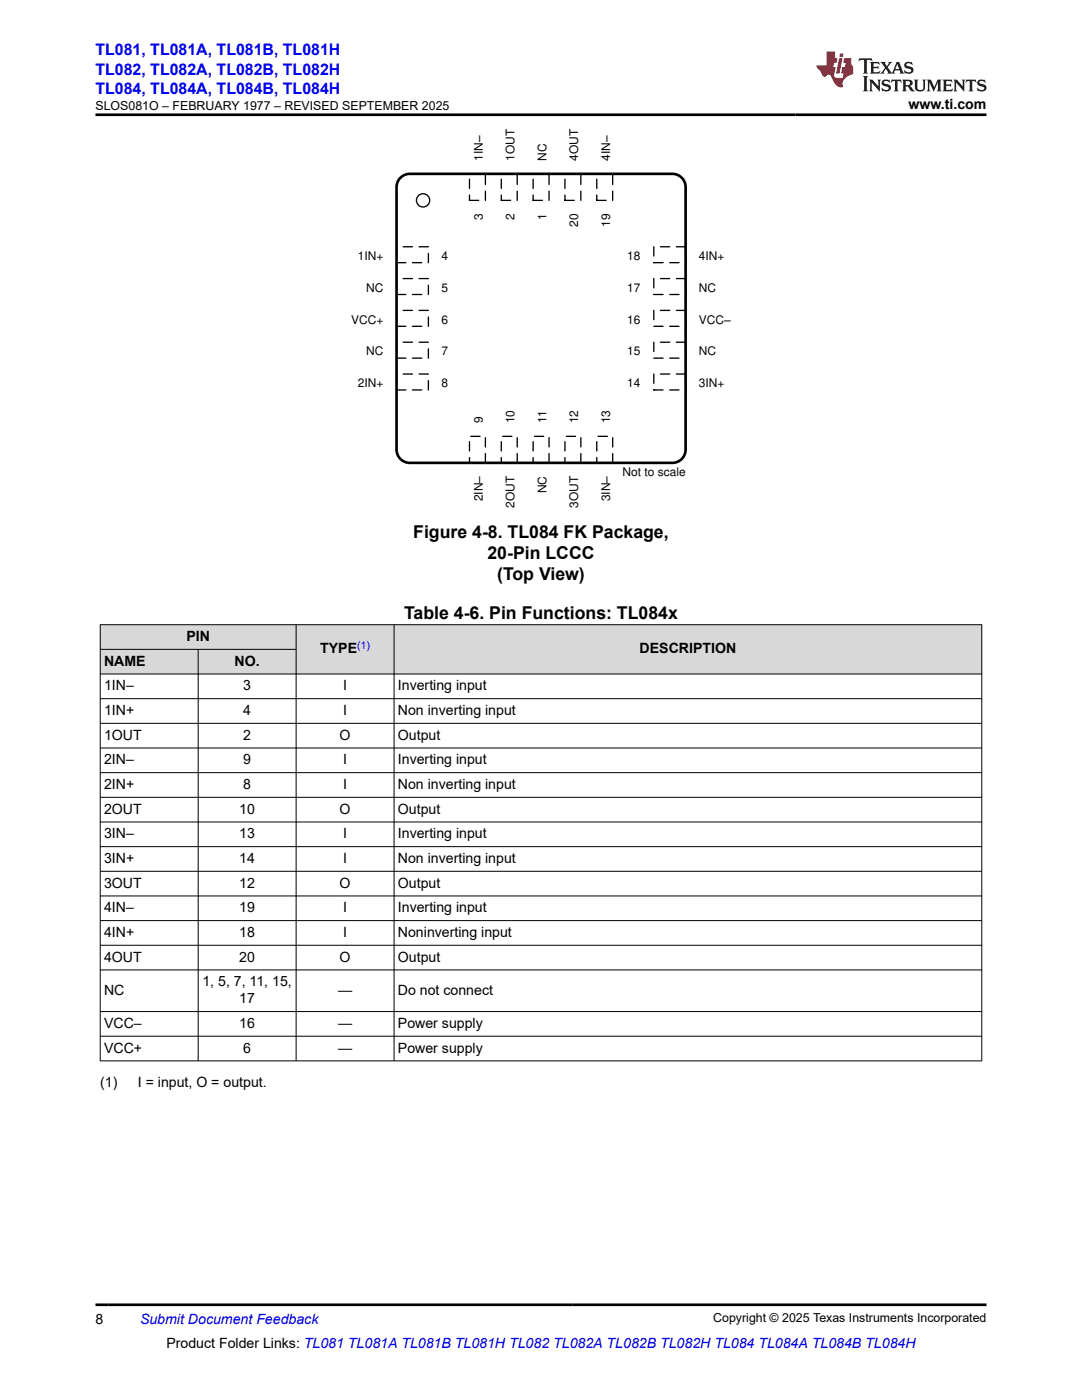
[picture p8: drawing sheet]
<svg xmlns="http://www.w3.org/2000/svg" width="216mm" height="279mm" viewBox="0 0 216 279" stroke-linecap="round" stroke-linejoin="round" font-family="sans-serif">
<defs><g id="words">
<g font-size="3.5">
<text x="82.5" y="107.3">Figure 4-8. TL084 FK Package,</text>
<text x="97.3" y="111.5">20-Pin LCCC</text>
<text x="99.2" y="115.7">(Top View)</text>
<text x="80.6" y="123.5">Table 4-6. Pin Functions: TL084x</text>
</g>
<g font-size="3.2" fill="#00f">
<text x="19.1" y="11.1">TL081, TL081A, TL081B, TL081H</text>
<text x="19.1" y="14.9">TL082, TL082A, TL082B, TL082H</text>
<text x="19.1" y="18.7">TL084, TL084A, TL084B, TL084H</text>
</g>
<g font-size="2.8">
<text x="181.3" y="21.8">www.ti.com</text>
<text x="37.2" y="127.9">PIN</text>
<text x="63.9" y="130.4">TYPE</text>
<text x="127.6" y="130.4">DESCRIPTION</text>
<text x="20.8" y="137.8">1IN–</text>
<text x="20.8" y="132.9">NAME</text>
<text x="46.8" y="132.9">NO.</text>
<text x="48.5" y="137.8">3</text>
<text x="68.5" y="137.8">I</text>
<text x="79.4" y="137.8">Inverting input</text>
<text x="20.8" y="142.7">1IN+</text>
<text x="48.5" y="142.7">4</text>
<text x="68.5" y="142.7">I</text>
<text x="79.4" y="142.7">Non inverting input</text>
<text x="20.8" y="147.6">1OUT</text>
<text x="48.5" y="147.6">2</text>
<text x="67.8" y="147.6">O</text>
<text x="79.4" y="147.6">Output</text>
<text x="20.8" y="152.6">2IN–</text>
<text x="48.5" y="152.6">9</text>
<text x="68.5" y="152.6">I</text>
<text x="79.4" y="152.6">Inverting input</text>
<text x="20.8" y="157.5">2IN+</text>
<text x="48.5" y="157.5">8</text>
<text x="68.5" y="157.5">I</text>
<text x="79.4" y="157.5">Non inverting input</text>
<text x="20.8" y="162.4">2OUT</text>
<text x="20.8" y="167.3">3IN–</text>
<text x="47.7" y="162.4">10</text>
<text x="47.7" y="167.3">13</text>
<text x="67.8" y="162.4">O</text>
<text x="68.5" y="167.3">I</text>
<text x="79.4" y="162.4">Output</text>
<text x="79.4" y="167.3">Inverting input</text>
<text x="20.8" y="172.2">3IN+</text>
<text x="47.7" y="172.2">14</text>
<text x="68.5" y="172.2">I</text>
<text x="79.4" y="172.2">Non inverting input</text>
<text x="20.8" y="177.2">3OUT</text>
<text x="47.7" y="177.2">12</text>
<text x="67.8" y="177.2">O</text>
<text x="79.4" y="177.2">Output</text>
<text x="20.8" y="182.1">4IN–</text>
<text x="47.7" y="182.1">19</text>
<text x="68.5" y="182.1">I</text>
<text x="79.4" y="182.1">Inverting input</text>
<text x="20.8" y="187">4IN+</text>
<text x="20.8" y="191.9">4OUT</text>
<text x="47.7" y="187">18</text>
<text x="47.7" y="191.9">20</text>
<text x="67.8" y="191.9">O</text>
<text x="68.5" y="187">I</text>
<text x="79.4" y="187">Noninverting input</text>
<text x="79.4" y="191.9">Output</text>
<text x="40.4" y="196.8">1, 5, 7, 11, 15,</text>
<text x="20.8" y="198.5">NC</text>
<text x="47.7" y="200.2">17</text>
<text x="67.5" y="198.5">—</text>
<text x="79.4" y="198.5">Do not connect</text>
<text x="20.8" y="205.2">VCC–</text>
<text x="47.7" y="205.2">16</text>
<text x="67.5" y="205.2">—</text>
<text x="79.4" y="205.2">Power supply</text>
<text x="20.8" y="210.1">VCC+</text>
<text x="48.5" y="210.1">6</text>
<text x="67.5" y="210.1">—</text>
<text x="79.4" y="210.1">Power supply</text>
<text x="20" y="216.9">(1)</text>
<text x="27.5" y="216.9">I = input, O = output.</text>
<text x="19" y="264.2">8</text>
<text x="33.2" y="269">Product Folder Links: TL081 TL081A TL081B TL081H TL082 TL082A TL082B TL082H TL084 TL084A TL084B TL084H</text>
</g>
<text font-size="2.8" fill="#00f" x="27.9" y="264.2">Submit Document Feedback</text>
<g font-size="2.5">
<text x="19.1" y="21.9">SLOS081O – FEBRUARY 1977 – REVISED SEPTEMBER 2025</text>
<text x="142.3" y="263.9">Copyright © 2025 Texas Instruments Incorporated</text>
</g>
<g font-size="2.4">
<text x="96.3" y="32.1" transform="rotate(-90 96.3 32.1)">1IN±</text>
<text x="102.7" y="32.1" transform="rotate(-90 102.7 32.1)">1OUT</text>
<text x="109" y="32.1" transform="rotate(-90 109 32.1)">NC</text>
<text x="115.4" y="32.1" transform="rotate(-90 115.4 32.1)">4OUT</text>
<text x="121.7" y="32.1" transform="rotate(-90 121.7 32.1)">4IN±</text>
<text x="96.3" y="43.9" transform="rotate(-90 96.3 43.9)">3</text>
<text x="102.7" y="43.9" transform="rotate(-90 102.7 43.9)">2</text>
<text x="109" y="43.9" transform="rotate(-90 109 43.9)">1</text>
<text x="115.4" y="45.3" transform="rotate(-90 115.4 45.3)">20</text>
<text x="121.7" y="45.3" transform="rotate(-90 121.7 45.3)">19</text>
<text x="71.4" y="51.9">1IN+</text>
<text x="88.1" y="51.9">4</text>
<text x="125.2" y="51.9">18</text>
<text x="139.4" y="51.9">4IN+</text>
<text x="73.1" y="58.2">NC</text>
<text x="88.1" y="58.2">5</text>
<text x="125.2" y="58.2">17</text>
<text x="139.4" y="58.2">NC</text>
<text x="70.1" y="64.6">VCC+</text>
<text x="88.1" y="64.6">6</text>
<text x="125.2" y="64.6">16</text>
<text x="139.4" y="64.6">VCC±</text>
<text x="73.1" y="70.9">NC</text>
<text x="88.1" y="70.9">7</text>
<text x="125.2" y="70.9">15</text>
<text x="139.4" y="70.9">NC</text>
<text x="71.4" y="77.3">2IN+</text>
<text x="88.1" y="77.3">8</text>
<text x="125.2" y="77.3">14</text>
<text x="139.4" y="77.3">3IN+</text>
<text x="96.3" y="84.4" transform="rotate(-90 96.3 84.4)">9</text>
<text x="102.7" y="84.4" transform="rotate(-90 102.7 84.4)">10</text>
<text x="109" y="84.4" transform="rotate(-90 109 84.4)">11</text>
<text x="115.4" y="84.4" transform="rotate(-90 115.4 84.4)">12</text>
<text x="121.7" y="84.4" transform="rotate(-90 121.7 84.4)">13</text>
<text x="124.2" y="95">Not to scale</text>
<text x="96.3" y="100" transform="rotate(-90 96.3 100)">2IN±</text>
<text x="102.7" y="101.4" transform="rotate(-90 102.7 101.4)">2OUT</text>
<text x="109" y="98.5" transform="rotate(-90 109 98.5)">NC</text>
<text x="115.4" y="101.4" transform="rotate(-90 115.4 101.4)">3OUT</text>
<text x="121.7" y="100" transform="rotate(-90 121.7 100)">3IN±</text>
</g>
<text font-size="2.1" fill="#00f" x="71.3" y="129.5">(1)</text>
</g></defs>
<path d="M79.1 49.2h6.4v3.2h-6.4z" fill="none" stroke="#000" stroke-width=".26" stroke-dasharray="1.9 1.3"/>
<path d="M79.1 55.6h6.4v3.2h-6.4z" fill-rule="evenodd" fill="#fff"/>
<path d="M79.1 55.6h6.4v3.2h-6.4z" fill="none" stroke="#000" stroke-width=".26" stroke-dasharray="1.9 1.3"/>
<path d="M79.1 61.9h6.4v3.2h-6.4z" fill-rule="evenodd" fill="#fff"/>
<path d="M79.1 61.9h6.4v3.2h-6.4z" fill="none" stroke="#000" stroke-width=".26" stroke-dasharray="1.9 1.3"/>
<path d="M79.1 68.3h6.4v3.2h-6.4z" fill-rule="evenodd" fill="#fff"/>
<path d="M79.1 68.3h6.4v3.2h-6.4z" fill="none" stroke="#000" stroke-width=".26" stroke-dasharray="1.9 1.3"/>
<path d="M79.1 74.6h6.4v3.2h-6.4z" fill-rule="evenodd" fill="#fff"/>
<path d="M79.1 74.6h6.4v3.2h-6.4z" fill="none" stroke="#000" stroke-width=".26" stroke-dasharray="1.9 1.3"/>
<path d="M93.7 87.1h3.2v5.3h-3.2z" fill-rule="evenodd" fill="#fff"/>
<path d="M93.7 87.1h3.2v5.3h-3.2z" fill="none" stroke="#000" stroke-width=".26" stroke-dasharray="1.9 1.3"/>
<path d="M100 87.1h3.2v5.3h-3.2z" fill-rule="evenodd" fill="#fff"/>
<path d="M100 87.1h3.2v5.3h-3.2z" fill="none" stroke="#000" stroke-width=".26" stroke-dasharray="1.9 1.3"/>
<path d="M106.4 87.1h3.2v5.3h-3.2z" fill-rule="evenodd" fill="#fff"/>
<path d="M106.4 87.1h3.2v5.3h-3.2z" fill="none" stroke="#000" stroke-width=".26" stroke-dasharray="1.9 1.3"/>
<path d="M112.7 87.1h3.2v5.3h-3.2z" fill-rule="evenodd" fill="#fff"/>
<path d="M112.7 87.1h3.2v5.3h-3.2z" fill="none" stroke="#000" stroke-width=".26" stroke-dasharray="1.9 1.3"/>
<path d="M119.1 87.1h3.2v5.3h-3.2z" fill-rule="evenodd" fill="#fff"/>
<path d="M119.1 87.1h3.2v5.3h-3.2z" fill="none" stroke="#000" stroke-width=".26" stroke-dasharray="1.9 1.3"/>
<path d="M130.5 74.6h6.3v3.2h-6.3z" fill-rule="evenodd" fill="#fff"/>
<path d="M130.5 74.6h6.3v3.2h-6.3z" fill="none" stroke="#000" stroke-width=".26" stroke-dasharray="1.9 1.3"/>
<path d="M130.5 68.3h6.3v3.2h-6.3z" fill-rule="evenodd" fill="#fff"/>
<path d="M130.5 68.3h6.3v3.2h-6.3z" fill="none" stroke="#000" stroke-width=".26" stroke-dasharray="1.9 1.3"/>
<path d="M130.5 61.9h6.3v3.2h-6.3z" fill-rule="evenodd" fill="#fff"/>
<path d="M130.5 61.9h6.3v3.2h-6.3z" fill="none" stroke="#000" stroke-width=".26" stroke-dasharray="1.9 1.3"/>
<path d="M130.5 55.6h6.3v3.2h-6.3z" fill-rule="evenodd" fill="#fff"/>
<path d="M130.5 55.6h6.3v3.2h-6.3z" fill="none" stroke="#000" stroke-width=".26" stroke-dasharray="1.9 1.3"/>
<path d="M130.5 49.2h6.3v3.2h-6.3z" fill-rule="evenodd" fill="#fff"/>
<path d="M130.5 49.2h6.3v3.2h-6.3z" fill="none" stroke="#000" stroke-width=".26" stroke-dasharray="1.9 1.3"/>
<path d="M119.1 34.7h3.2v5.3h-3.2z" fill-rule="evenodd" fill="#fff"/>
<path d="M119.1 34.7h3.2v5.3h-3.2z" fill="none" stroke="#000" stroke-width=".26" stroke-dasharray="1.9 1.3"/>
<path d="M112.7 34.7h3.2v5.3h-3.2z" fill-rule="evenodd" fill="#fff"/>
<path d="M112.7 34.7h3.2v5.3h-3.2z" fill="none" stroke="#000" stroke-width=".26" stroke-dasharray="1.9 1.3"/>
<path d="M106.4 34.7h3.2v5.3h-3.2z" fill-rule="evenodd" fill="#fff"/>
<path d="M106.4 34.7h3.2v5.3h-3.2z" fill="none" stroke="#000" stroke-width=".26" stroke-dasharray="1.9 1.3"/>
<path d="M100 34.7h3.2v5.3h-3.2z" fill-rule="evenodd" fill="#fff"/>
<path d="M100 34.7h3.2v5.3h-3.2z" fill="none" stroke="#000" stroke-width=".26" stroke-dasharray="1.9 1.3"/>
<path d="M93.7 34.7h3.2v5.3h-3.2z" fill-rule="evenodd" fill="#fff"/>
<path d="M93.7 34.7h3.2v5.3h-3.2z" fill="none" stroke="#000" stroke-width=".26" stroke-dasharray="1.9 1.3"/>
<circle cx="84.4" cy="40" r="1.32" fill="none" stroke="#000" stroke-width=".26"/>
<path d="M80.1 35.3l1.1-.5 .6-.1h52.4a2.65 2.65 0 0 1 2.6 2.6v52.4a2.65 2.65 0 0 1-2.6 2.7h-52.4a2.65 2.65 0 0 1-2.7-2.7v-52.4a2.64 2.64 0 0 1 1-2z" fill="none" stroke="#000" stroke-width=".53"/>
<g fill="#d8d8d8">
<path d="M20 124.7h175.9v4.9h-175.9z" fill-rule="evenodd"/>
<path d="M20.1 124.7h38.9v4.8h-38.9z" fill-rule="evenodd"/>
<path d="M59.2 124.7h19.4v9.8h-19.4z" fill-rule="evenodd"/>
<path d="M78.7 124.7h117.1v9.8h-117.1z" fill-rule="evenodd"/>
<path d="M20.1 129.7h19.4v4.8h-19.4z" fill-rule="evenodd"/>
<path d="M39.6 129.7h19.4v4.8h-19.4z" fill-rule="evenodd"/>
</g>
<g fill="none" stroke="#000" stroke-width=".2">
<path d="M19.9 124.7h176.1M19.9 129.6h39.3M19.9 139.4h176.1M20 124.6v87.2M39.5 129.6v82.2M59.1 124.6v87.2M78.6 124.6v87.2M195.9 124.6v87.2M196 134.5h-176.1M19.9 144.4h176.1M19.9 149.3h176.1M19.9 154.2h176.1"/>
<path d="M19.9 159.1h176.1M19.9 164h176.1M19.9 169h176.1M19.9 173.9h176.1M19.9 178.8h176.1M19.9 183.7h176.1M19.9 188.6h176.1M19.9 193.6h176.1M19.9 201.9h176.1M19.9 206.8h176.1M19.9 211.7h176.1"/>
</g>
<path d="M171.5 11.6l-.2 .6 .5-.2h.6v.1v2.2l-.2 .4h1l-.2-.4v-2.2v-.1h.5l.6 .2-.2-.6zM173.6 12.4l.2 .3v1.6l-.2 .4h1.9l.1-.6a1.08 1.08 0 0 1-1.3 .2v-.7h.6l.4 .2v-.7l-.4 .2h-.6v-.5l.2-.2a1 1 0 0 1 1 .3l-.1-.5zM175.7 12.4l.9 1.1-1 1.2h.9l-.2-.2 .5-.8 .4 .8-.2 .2h1.6l-.2-.2 .2-.5h.9l.1 .5-.1 .2h.9l-.2-.4-.8-1.9h-.5l-.9 2.1-.9-1.1 .9-1h-.8l.2 .2-.4 .6-.4-.6 .2-.2zM179 12.8l.4 1h-.7zM180.7 12.5a.65 .65 0 0 0-.2 .7 .65 .65 0 0 0 .6 .5l.6 .1 .1 .3a.79 .79 0 0 1-.7 .4 .79 .79 0 0 1-.7-.5l.1 .7 .2-.1a.93 .93 0 0 0 1.1 0 .93 .93 0 0 0 .4-.9 1.46 1.46 0 0 0-1.2-.6l-.1-.3a1.09 1.09 0 0 1 1.2 .2l-.2-.6-.1 .1-.5-.2zM172.2 15.2l.2 .4v2.2l-.2 .4h1l-.2-.4v-2.2l.2-.4zM173.4 15.9l.2 .4v1.5l-.2 .4h.8l-.3-.4 .1-1.3 1.6 1.8v-2l.2-.4h-.7l.1 .2 .1 1.1-1.2-1.3zM176.2 16a.65 .65 0 0 0-.2 .8 .65 .65 0 0 0 .6 .4l.6 .2 .1 .2a.79 .79 0 0 1-.7 .4 .79 .79 0 0 1-.7-.5l.1 .7 .2-.1a.93 .93 0 0 0 1.1 .1 .93 .93 0 0 0 .4-1 1.46 1.46 0 0 0-1.2-.5l-.1-.4a1.09 1.09 0 0 1 1.2 .2l-.1-.6-.2 .1-.5-.1zM177.9 15.9l-.1 .6a.63 .63 0 0 1 .8-.3v1.6l-.3 .4h1l-.2-.4v-1.6a.66 .66 0 0 1 .8 .3l-.1-.6zM180 15.9l.2 .4v1.5l-.2 .4h1l-.2-.2-.1-.7h.5l.1 .2a.79 .79 0 0 0 1.2 .6l-1-.9a.61 .61 0 0 0 .6-.6 .61 .61 0 0 0-.5-.7zM180.8 16.2h.1a.47 .47 0 0 1 .5 .1 .47 .47 0 0 1 .1 .5l-.1 .1-.7 .1zM182.3 15.9l.2 .2a2.27 2.27 0 0 0 .4 2 1.04 1.04 0 0 0 1.7-.7v-1.3l.2-.2h-.8l.2 .4v1.1a.6 .6 0 0 1-.6 .6 .6 .6 0 0 1-.6-.6v-1.1l.3-.4zM184.9 15.9l.2 .4v1.5l-.2 .4h.8l-.3-.4v-1.4l.9 1.9 .9-1.9v1.4l-.3 .4h1l-.2-.4v-1.5l.2-.4h-.8l-.7 1.5-.6-1.5zM188.1 15.9l.2 .4v1.5l-.2 .4h1.9l.1-.6a1.09 1.09 0 0 1-1.3 .2v-.7h.6l.4 .2v-.6l-.4 .2h-.6v-.6l.2-.1a1.01 1.01 0 0 1 1 .3l-.1-.6zM190.2 15.9l.3 .4v1.5l-.3 .4h.8l-.2-.4v-1.3l1.6 1.8v-2l.2-.4h-.7l.2 .2v1.1l-1.2-1.3zM192.8 15.9l-.1 .6a.63 .63 0 0 1 .8-.3v1.6l-.3 .4h1l-.2-.4v-1.6a.66 .66 0 0 1 .8 .3l-.1-.6zM195.2 16a.65 .65 0 0 0-.2 .8 .65 .65 0 0 0 .6 .4l.6 .2 .2 .2a.79 .79 0 0 1-.7 .4 .79 .79 0 0 1-.7-.5l.1 .7 .2-.1a.93 .93 0 0 0 1 .1 .93 .93 0 0 0 .5-1 1.46 1.46 0 0 0-1.3-.5v-.4a1.09 1.09 0 0 1 1.2 .2l-.2-.6-.2 .1-.5-.1z" fill="#231f20"/>
<path d="M164.9 10.3v2.7h-2l.1 .4 .8 1a.95 .95 0 0 0 1 .9 .59 .59 0 0 1 .5-.4 .59 .59 0 0 1 .5 .3l.4 .8a1.59 1.59 0 0 0 2.1 1.4 1.61 1.61 0 0 1 1-2.3l1-.3-.1-1.5a1.59 1.59 0 0 1-.3-1.7h-1.5l-.2 .9h.6l-.2 .9h-.5l-.2 .9v.3l.4 .1-.1 .9h-.7a.73 .73 0 0 1-1-.7l.3-1.5h-.5l.1-.9h.5l.2-.9h-.5v-1.3zM167.4 11.6l-.6 3.1h.7l.6-3.1zM167.6 10.7l-.1 .6h.7l.1-.6z" fill="#ed1c24"/>
<path d="M19 22.9h177.8M19 260.4h177.8" fill="none" stroke="#000" stroke-width=".53"/>
<use href="#words"/>
</svg>
